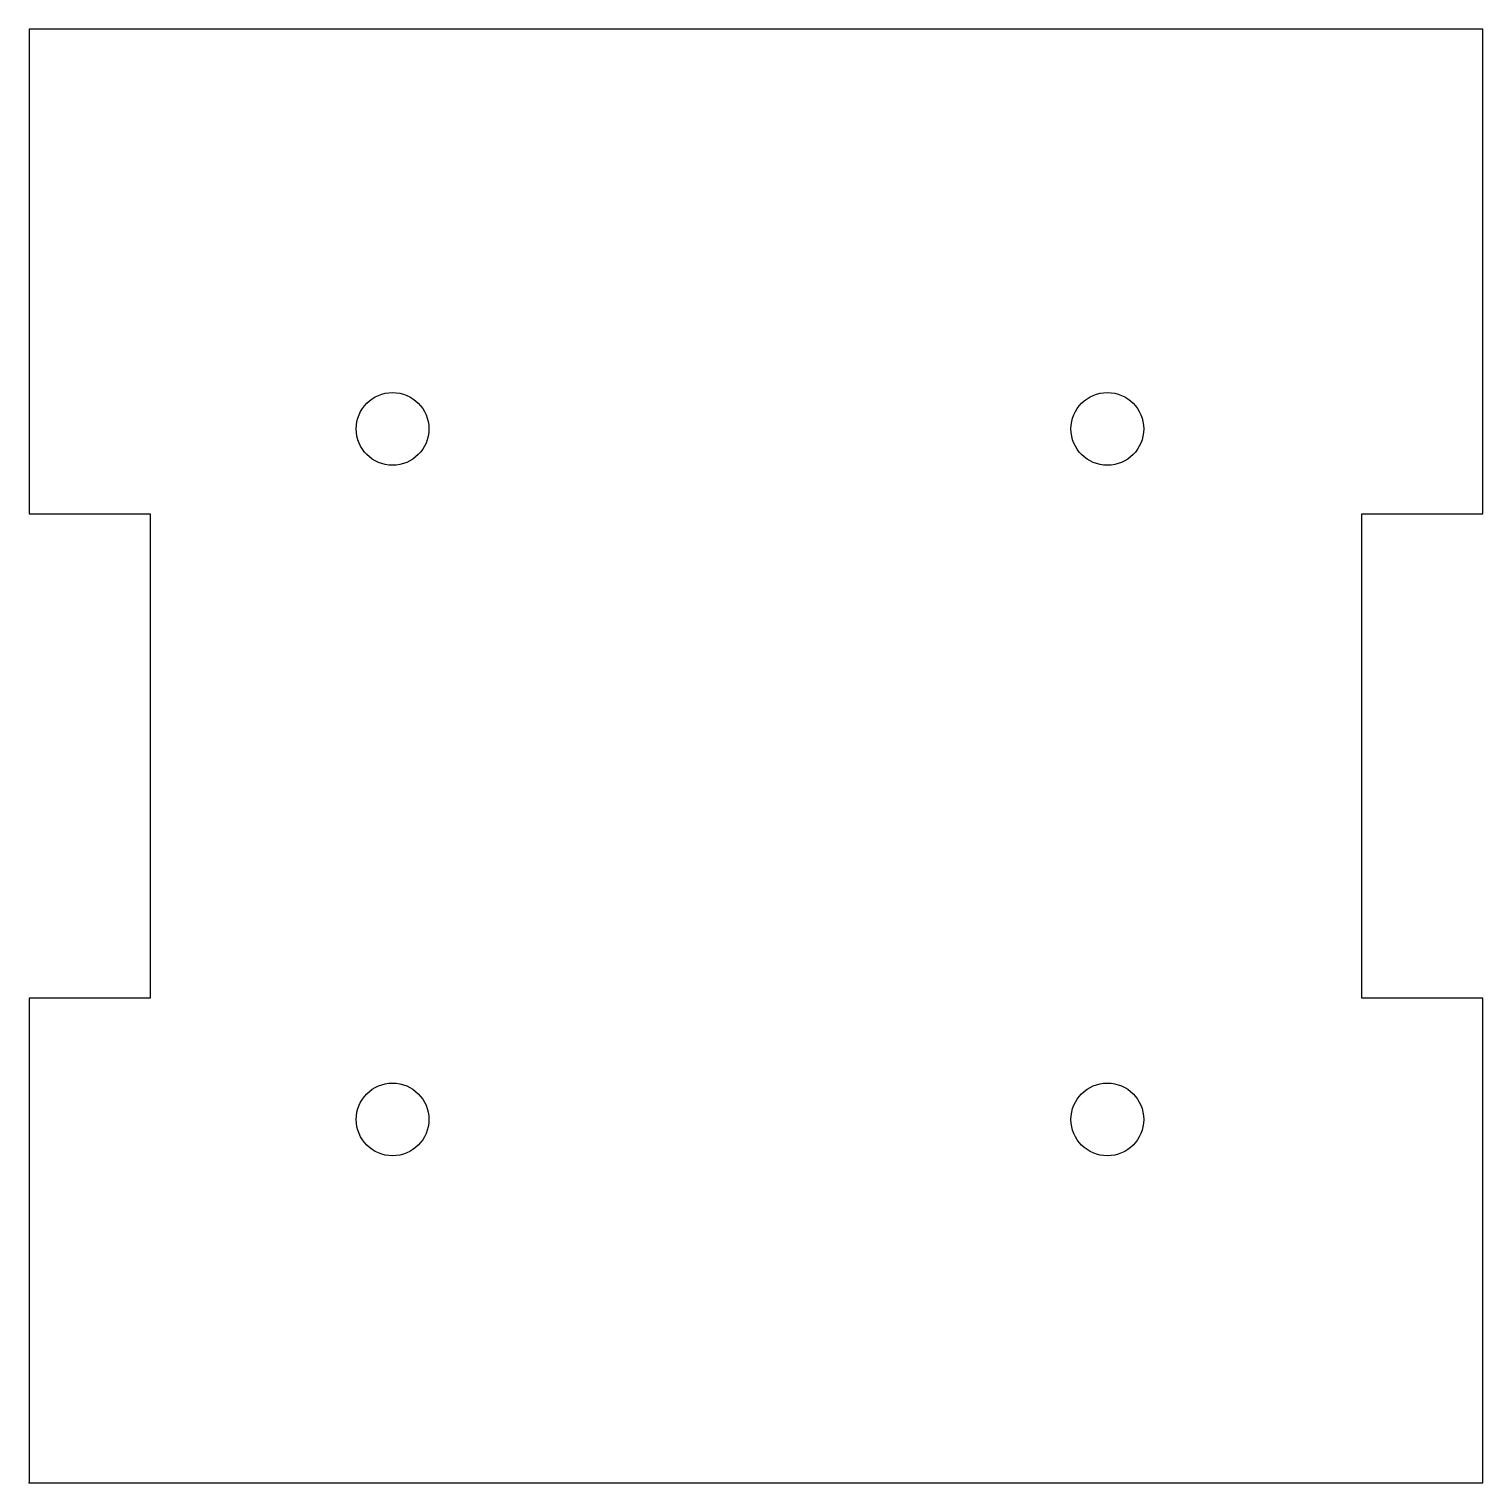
# Model space of a CAD drawing. Header units: millimetres. Extents: x 0 to 60, y 0 to 60.
import ezdxf

# ---------------------------------------------------------------- set-up
doc = ezdxf.new("R2010")
doc.units = ezdxf.units.MM
doc.layers.get('0').update_dxf_attribs({"linetype": 'CONTINUOUS'})

msp = doc.modelspace()

# ---------------------------------------------------------------- linework, layer by layer
msp.add_lwpolyline([(0, 0), (60, 0), (60, 6), (60, 20), (55, 20), (55, 40), (60, 40), (60, 60), (0, 60), (0, 40), (5, 40), (5, 20), (0, 20)], close=True)
for centre in [(15, 43.5), (44.5, 43.5), (15, 15), (44.5, 15)]:
    msp.add_circle(centre, 1.5)
msp.add_point((0, 0))

doc.saveas('drawing.dxf')
